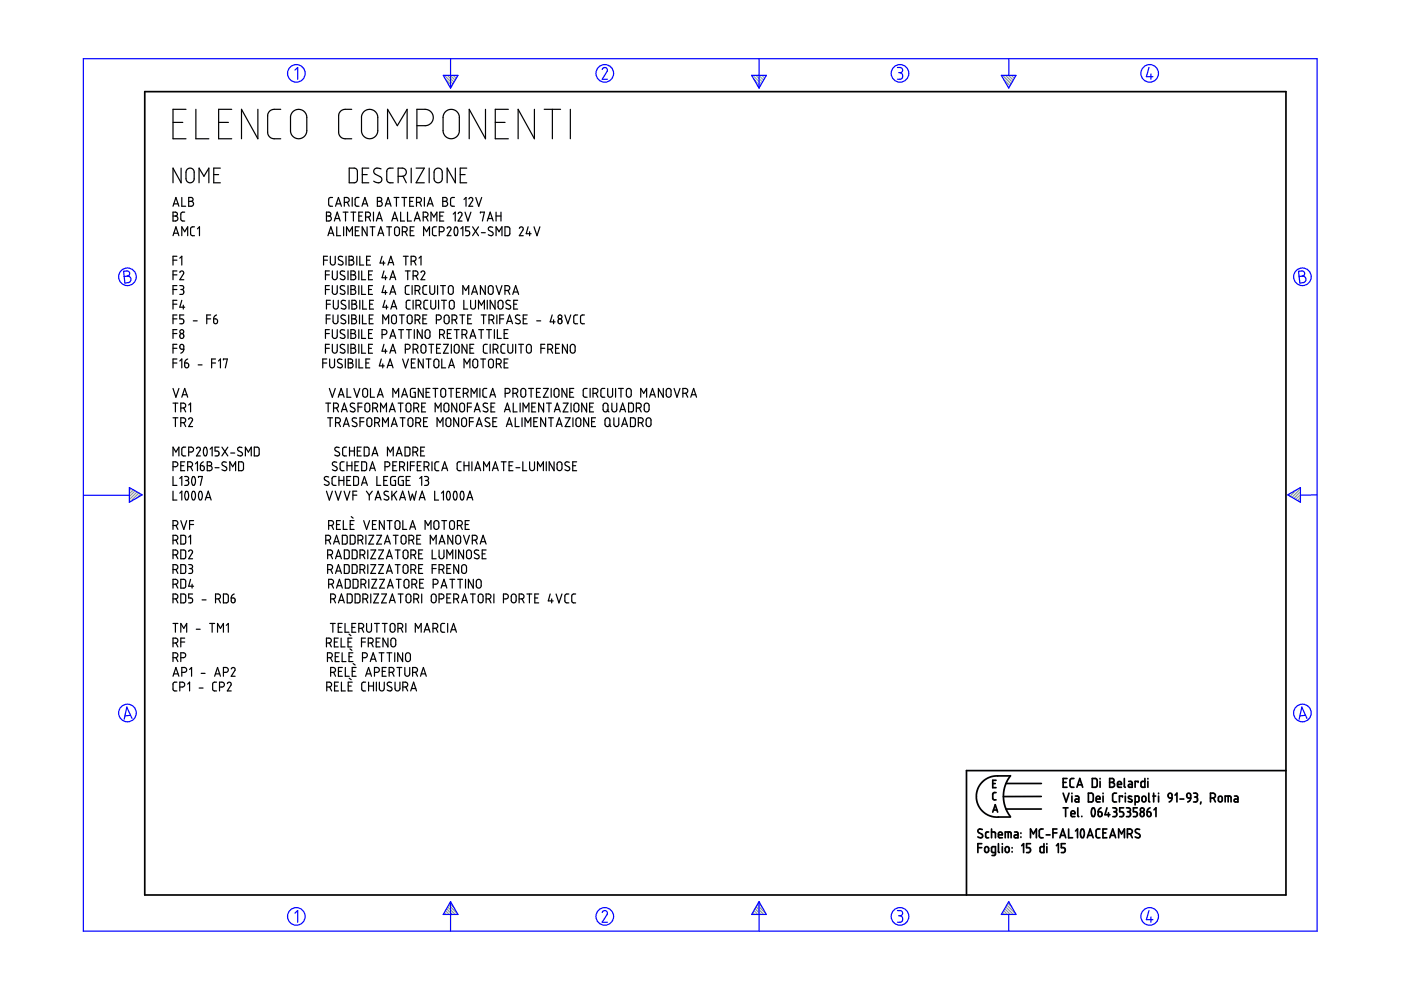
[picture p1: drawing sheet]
<svg xmlns="http://www.w3.org/2000/svg" width="297mm" height="210mm" viewBox="0 0 297 210" stroke-linecap="round" stroke-linejoin="round" font-family="sans-serif">
<g fill="none" stroke="#6c9" stroke-width=".25">
<path d="M94.2 16l1.8 1.8M94.5 16.8l1.3 1.4M94.8 16l1.5 1.4M95.3 18.3l.3 .3M95.5 16l1 1M96.1 16l.6 .6M96.7 16l.3 .2M159.6 16l1.8 1.8M159.9 16.8l1.3 1.4M160.3 16l1.4 1.4M160.7 18.3l.3 .3M160.9 16l1 1"/>
<path d="M161.5 16l.6 .6M162.1 16l.2 .2M212.6 16l1.8 1.8M212.8 16.8l1.3 1.4M213.2 16l1.4 1.4M213.7 18.3l.2 .3M213.8 16l1 1M214.4 16l.7 .6M215.1 16l.2 .2M27.5 103.4h-.1M27.9 103.6l-.5 .4M28.3 103.8l-.9 .9"/>
<path d="M28.7 104.1l-1.3 1.2M29 104.3l-1.6 1.6M29.4 104.5l-1.8 1.9M29.8 104.8l-.8 .8M273.4 104.7l-.3 .3M274.9 103.9l-1.4 1.3M275.7 103.6l-1.8 1.9M275.7 106.1l-.2 .3M275.7 105.5l-.6 .6M275.7 104.9l-1 1M275.7 104.2l-1.4 1.5M94 193.8v.1"/>
<path d="M94.2 193.5l.4 .4M94.4 193.1l.9 .8M94.7 192.7l1.2 1.2M94.9 192.3l1.6 1.6M95.1 191.9l1.9 1.9M95.4 191.5l.8 .8M159.4 193.8v.1M159.6 193.5l.4 .4M159.9 193.1l.8 .8M160.1 192.7l1.2 1.2M160.3 192.3l1.6 1.6M160.5 191.9l1.9 1.9"/>
<path d="M160.8 191.5l.8 .8M212.3 193.8v.1M212.6 193.5l.4 .4M212.8 193.1l.8 .8M213 192.7l1.2 1.2M213.2 192.3l1.6 1.6M213.5 191.9l1.8 1.9M213.7 191.5l.8 .8"/>
</g>
<g fill="none" stroke="#00f" stroke-width=".25">
<path d="M17.7 12.4h261.6v185h-261.6zM62.5 14.9l.6-.6v2.5M94 16h3.1l-1.6 2.7zM95.5 12.4v6.3M127.7 14.7l.5-.4 .5 .3v.5l-1 1.7h1.1M159.4 16h3.1l-1.6 2.7zM160.9 12.4v6.3M190.3 14.3h.7l.3 .3v.6l-.5 .2M190.5 15.4h.3M190.8 15.4l.5 .3v.7l-.3 .4h-.7M212.3 16h3.1l-1.5 2.7zM213.9 12.5v3.5"/>
<path d="M243.6 14.3l-.5 2h1.4M244 15.7v1.1M26.2 57.5l.9-.1 .3 .3 .1 .5-.5 .3 .5 .2 .3 .4-.1 .3-.3 .5-.9 .1zM27 58.5l-.7 .1M275.3 57.5l.9-.1 .3 .3 .1 .5-.5 .3 .5 .2 .3 .4-.1 .4-.2 .3-1 .2zM276.1 58.5l-.7 .1M17.8 105h9.6M27.4 103.4l2.7 1.5-2.7 1.6zM273 104.9l2.7-1.5v3.1zM279.3 104.9l-3.6 .1M27.7 151.7l-1.2 .1M28 152.3l-1.1-2.4-.6 2.6"/>
<path d="M276.8 151.7l-1.2 .1M277.1 152.3l-1.1-2.4-.6 2.6M62.5 193.6l.6-.5v2.4M95.5 191.2v6.2M95.5 191.2l1.6 2.7h-3.1zM127.7 193.5l.1-.3 .5-.1 .5 .4-.1 .4-1 1.6h1.1M160.9 191.2v6.2M160.9 191.2l1.6 2.7h-3.1zM190.3 193.1h.6l.4 .2v.5l-.5 .4M190.5 194.2h.3M190.8 194.2l.5 .3v.7l-.4 .3h-.6M213.9 191.2l1.5 2.7h-3.1z"/>
<path d="M213.9 193.9v3.5M243.6 193.1l-.5 1.9h1.4M244 194.4v1.1"/>
<circle cx="62.8" cy="15.6" r="1.87"/>
<circle cx="128.2" cy="15.6" r="1.87"/>
<circle cx="190.8" cy="15.6" r="1.87"/>
<circle cx="243.8" cy="15.6" r="1.87"/>
<circle cx="27" cy="58.7" r="1.87"/>
<circle cx="276.1" cy="58.7" r="1.87"/>
<circle cx="27" cy="151.2" r="1.87"/>
<circle cx="276.1" cy="151.2" r="1.87"/>
<circle cx="62.8" cy="194.3" r="1.87"/>
<circle cx="128.2" cy="194.3" r="1.87"/>
<circle cx="190.8" cy="194.3" r="1.87"/>
<circle cx="243.8" cy="194.3" r="1.87"/>
</g>
<g fill="none" stroke="#000" stroke-width=".36">
<path d="M30.7 19.4h241.9v170.4h-241.9zM207.3 179.7h.9M208.2 178.9h-.9v1.9M208.3 175.9l-.7-.1-.3 .5 1 .7v.4l-.2 .2-.8-.2M208.9 179.6l.4-.1 .3 .3v.7l-.3 .2h-.3l-.2-.2zM209.6 176.4h-.4l-.2 .3v.8l.2 .1h.4M210.2 176.4l.8 .1 .1 1.1M210.2 175.8v1.8M210.5 166.1h.5M210.5 172.2l.5-1.6 .5 1.6M210.6 171.7h.8M211.2 168h-.4l-.3 .3v1.1l.7 .2"/>
<path d="M211.2 165.4h-.7v1.6h.7M211.7 177h.8l-.1-.5-.4-.1-.2 .2-.1 .8 .2 .2h.6M211.7 178.9v1.7l.2 .2M212.5 178.9v.1M212.5 179.5v1.3M213.1 177.6v-1.2h1.1l.2 .2v1M213.3 179.6l.4-.1 .3 .3v.7l-.3 .2h-.3l-.3-.2zM213.3 166.1h7.5M213.3 171.5h7.5M213.8 176.4v1.2M214.2 164.5h-3.5l-.9 .3-.9 .5-.7 .6-.7 .9-.4 1-.1 1.1 .1 1.1 .4 .9 .7 1 .8 .6 .8 .5 .9 .2h3.5M214.2 164.5l-1 1.7-.5 2.2 .1 1.3 .3 1.3 1.1 2.1"/>
<path d="M214.6 179.7v.1M215.1 176.4h.5l.2 .3v.9h-.5a.31 .31 0 0 1-.3-.3 .31 .31 0 0 1 .3-.3h.5M216.5 176.6v.1M216.5 177.4v.1M216.6 179.3l.4-.4v1.9M218.5 178.9h-.8v.8h.5l.3 .4-.2 .6-.6 .1M218.5 177.6v-1.8l.6 1 .6-1v1.8M220.8 168.9h-8.1M221.2 175.8h-.6l-.3 .3 .1 1.3 .2 .2h.6M221.3 178.9v1.9l-.6-.1-.2-.2v-.8l.2-.2h.6M221.8 177h.8M222 178.9v.1"/>
<path d="M222 179.5v1.3M223.2 176.6h.9M224 179.3l.4-.4v1.9M224.1 175.8h-.9v1.8M224.7 177.6l.6-1.8 .7 1.8M224.9 177.1h.9M225.4 165.9h.6M225.4 168.2l.6 1.8 .7-1.8M225.4 171.3h1M225.8 178.9h-.8v.8h.6l.2 .3-.1 .7-.7 .1M225.9 171.3v1.8M226.2 165.1h-.8v1.8h.8"/>
<path d="M226.6 175.8v1.8h.8M227.1 172.5h.8l-.1-.5-.4-.1-.3 .2v.8l.2 .2h.6M227.3 168.2v.1M227.3 168.8v1.2M227.7 165.1h-.6l-.2 .3v1.4l.3 .1h.5M228 168.8h.5l.2 .2v1h-.5a.31 .31 0 0 1-.3-.3 .31 .31 0 0 1 .3-.3h.5M228 176.2l.5-.4v1.8M228.3 166.9l.6-1.8 .7 1.8M228.5 166.4h.9M228.5 171.3v1.7l.2 .1M229.3 175.8a.63 .63 0 0 1 .6 .9l-.1 .6a.34 .34 0 0 1-.4 .3 .34 .34 0 0 1-.3-.5v-.7zM229.4 173.1h.1"/>
<path d="M230.5 177.6l.6-1.8 .7 1.8M230.7 177.1h.9M230.8 168.2h.7l.3 .3v1.2l-.3 .3h-.7zM231.6 165.1h.7l.3 .2v1.3l-.2 .3h-.8zM231.6 171.4a.53 .53 0 0 1 .5 .2 .53 .53 0 0 1 .1 .5l-.1 .7a.34 .34 0 0 1-.4 .3 .34 .34 0 0 1-.3-.4v-.6zM232.4 169.4h.8v-.3l-.2-.3-.5 .1-.1 .9 .2 .2h.6M232.8 172.1h.6l.2 .2 .1 .5-.2 .3h-.3l-.3-.1zM233.2 175.8h-.5l-.3 .3v1.3l.2 .2h.6M233.2 165.1v.1M233.2 165.7v1.2M233.4 171.3l-.4 .3-.2 .5M233.8 176.6h.7"/>
<path d="M233.9 168.2v.1M233.9 168.8v1.2M234.7 175.8h-.9v1.8h.9M234.7 171.3l-.4 1.4h1M235 172.3v.8M235.3 165.1h.6l.3 .3-.1 .4-.3 .1 .4 .1 .1 .3-.1 .4-.3 .2h-.6zM235.3 165.9h.5M235.3 177.6l.6-1.8 .6 1.8M235.5 177.1h.9M235.9 171.3h.7l.1 .2 .1 .3-.4 .3M236.2 172.1h.2M236.4 172.1l.3 .2 .1 .5-.3 .3h-.6"/>
<path d="M236.7 168.2h-.5l-.3 .3v1.3l.3 .2h.5M236.9 166.3h.9l-.2-.5-.3-.1-.3 .1-.1 .9 .2 .2h.7M237.2 177.6v-1.8l.6 1 .6-1v1.8M238 169v-.2h-.7v1.2M238.2 171.3h-.8v.8h.6l.2 .4-.1 .6h-.7M238.4 165.1v1.7l.2 .1M238.6 168.2v.1M238.6 168.8v1.2M238.8 171.3h.5l.3 .2v.4l-.3 .2M239 176.8l.9-.1 .2-.4-.2-.4-.9-.1v1.8M239.1 172.1h.2M239.3 172.1l.4 .3-.1 .5-.2 .2h-.6"/>
<path d="M239.3 165.7h.5l.3 .2v1h-.6a.31 .31 0 0 1-.3-.3 .31 .31 0 0 1 .3-.3h.6M239.6 176.8l.5 .8M239.9 168.9l-.2-.1a.29 .29 0 0 0-.4 .1 .29 .29 0 0 0 .1 .4l.5 .2a.33 .33 0 0 1 0 .5 .33 .33 0 0 1-.5 0l-.2-.1M240.7 170l.7-.1 .1-.9-.2-.2h-.6v1.9M241.1 171.3h-.8v.8h.6l.2 .3-.1 .7h-.7M241.3 165.9v-.2h-.6v1.2M241.6 175.9l-.6-.1-.3 .4 .1 .3 .8 .4 .1 .5-.3 .2-.7-.2M241.9 172.3l.2-.2 .4 .2 .1 .5-.1 .2-.4 .1-.2-.1zM242.2 169l.2-.2 .4 .1 .2 .8-.2 .2-.4 .1-.3-.2zM242.7 165.1v1.8h-.6l-.2-.2 .1-.9 .2-.1h.5M243.2 172.1l.7 .2v.7l-.4 .1-.2-.1zM243.4 165.1v.1"/>
<path d="M243.4 165.7v1.2M243.6 168.2v1.6l.2 .2M243.8 171.3l-.4 .3-.2 .5M244.4 168.8h.6M244.6 168.2v1.8M244.7 171.7l.4-.4v1.8M245.6 168.2v.1M245.6 168.8v1.2M247.7 168.4l.3-.2 .4 .1 .1 .9-.7-.1zM248.5 169.2l-.2 .5-.4 .3M249.1 168.6l.4-.4v1.8M250.2 169.4h.8"/>
<path d="M251.7 168.3l.3-.1 .3 .1 .2 .9h-.6l-.2-.2zM252.5 169.2l-.2 .5-.5 .3M253.1 168.2l.7 .1 .1 .4-.4 .3M253.3 169h.2M253.5 169l.4 .2v.5l-.2 .3h-.6M254.6 170l-.1 .5M256.6 169.2l.9-.1 .2-.3-.1-.4-.4-.2h-.6v1.8M257.3 169.2l.4 .8M258.4 169l.2-.2 .4 .1 .1 .8-.1 .2-.4 .1-.3-.2zM259.8 170v-1.2l1.1 .1 .1 1.1M260.4 168.8v1.2M261.7 168.8h.6l.2 .3v.9h-.6a.31 .31 0 0 1-.3-.3 .31 .31 0 0 1 .3-.3h.6"/>
<path d="M272.6 163.4h-67.7v26.4M211.1 180.8h-.6l-.3-.2 .1-1 .8-.1-.1 1.7-.2 .2h-.5M214.6 180.6v.1"/>
<circle cx="242.2" cy="171.7" r=".42"/>
</g>
<g fill="none" stroke="#000" stroke-width=".25">
<path d="M36.7 26h2.1M38.4 35.6v3.2l-1.7-3.2v3.2M39.4 23.2h-2.7v6.2h2.7M39.7 35.9l.7-.3 .6 .3 .1 .3 .1 1.8-.3 .5-.3 .2h-.6l-.5-.4-.1-1.8zM41.5 23.2v6.2h2.8M42.2 38.8v-3.2l1 1.8 1.1-1.8v3.2M45.3 37h1.1M46.4 26h2M46.7 35.6h-1.4v3.2h1.4M49.1 23.2h-2.7v6.2h2.7M54.7 23.2v6.2l-3.5-6.2v6.2M59.5 23.2l-1.9 .1-.6 .4-.3 .7v3.8l.2 .6 .9 .6h1.7"/>
<path d="M62 23.8l.8-.5 1-.1 .9 .6 .3 .7v3.5l-.4 .8-.7 .5-.7 .1-.7-.2-.4-.3-.4-.7-.1-3.5zM74 35.6l1.3 .1 .4 .4 .1 2.2-.5 .4-1.3 .1zM74.6 23.2l-2 .1-.5 .4-.3 .7v3.8l.2 .5 .3 .4 .5 .3h1.8M76.8 37h1.1M77 23.8l.8-.5 .8-.1 .8 .3 .6 .8 .1 3.8-.4 .7-.8 .5-.6 .1-.6-.1-.7-.5-.3-.5-.1-3.6zM78.2 35.6h-1.4v3.2h1.4M80.8 35.8l-1.1-.1-.3 .2-.2 .5 .3 .5 1.3 .8 .2 .3-.1 .4-.6 .4-1.1-.4M82.2 29.4v-6.2l2 3.4 2.1-3.4v6.2M83.4 35.6l-.9 .1-.3 .2-.2 .4 .1 2.1 .5 .4h.8M84.4 37.4h1l.6-.3 .1-.7-.2-.6-.5-.2h-1v3.2M85.4 37.4l.7 1.4M87.2 35.6v3.2"/>
<path d="M88.2 35.6h1.8l-1.8 3.2h1.8M88.4 26.6h2l1.1-.6 .3-.5 .1-.7-.2-.7-.5-.5-.8-.4h-2v6.2M91 35.6v3.2M92.2 36l.4-.3 .4-.1 .5 .2 .2 .4v1.9l-.5 .6h-.6l-.5-.5-.1-1.8zM94.4 23.8l.8-.6h.9l.8 .5 .4 .7 .1 3.6-.4 .8-.7 .5-.7 .1-.6-.1-.7-.5-.3-.5-.1-3.6zM96.5 35.6v3.2l-1.7-3.2v3.2M97.6 37h1M99 35.6h-1.4v3.2h1.4M102.9 23.2v6.2l-3.4-6.2v6.2M105 26h2.1M107.8 23.2h-2.8v6.2h2.8M113.3 23.2v6.2l-3.4-6.2v6.2"/>
<path d="M115.4 23.2h3.5M117.1 23.2v6.2M120.9 23.2v6.2M36.7 45h.6l.3 .3-.1 .4-.3 .1 .5 .4v.3l-.3 .3-.7 .1zM36.7 43.7l.6-1.8 .6 1.8M36.7 45.8h.5M36.7 50l.6-1.9 .6 1.9M36.7 55.2h.8M36.7 58.3h.8M36.9 43.2h.8M36.9 49.4h.8M37.5 54.3h-.8v1.9"/>
<path d="M37.5 57.4h-.8v1.9M38.1 57.7l.3-.2 .3-.1 .3 .4-.9 1.5h.9M38.1 54.7l.4-.4v1.9M38.5 41.9v1.8h.9M38.5 50v-1.9l.7 1 .6-1v1.9M39.2 45h-.6l-.3 .3 .1 1.3 .2 .2 .6 .1M40 41.9h.6l.3 .2v.4l-.4 .2 .5 .4v.4l-.2 .2h-.8zM40 42.7h.5M41.2 48.1h-.5l-.3 .4 .1 1.3 .1 .1 .6 .1M41.9 48.5l.4-.4v1.9M68.6 55.2h.8M69 58.3h.8"/>
<path d="M69.2 45h.6l.3 .3v.4l-.4 .1 .3 .1 .3 .3-.1 .4-.3 .2-.7 .1zM69.2 45.8h.5M69.4 54.3h-.8v1.9M69.5 50l.6-1.9 .7 1.9M69.7 49.4h.9M69.8 57.4h-.8v1.9M70 54.3l.1 1.5 .4 .4 .6-.3v-1.6M70.5 57.4v1.5l.4 .4 .6-.3v-1.6M70.5 41.9h-.5l-.3 .3v1.3l.3 .2h.5M70.9 46.9l.6-1.9 .6 1.9M71.1 46.3h.8M71.1 43.7l.7-1.8 .6 1.8"/>
<path d="M71.3 43.2h.9M71.4 48.1v1.9h.8M72.6 54.4h-.6l-.3 .4 .2 .3 .8 .4v.5l-.5 .2-.5-.2M72.7 45h1.1M72.9 48.1v1.9M73 42.9h.6l.3-.2 .1-.4-.1-.3-.9-.1v1.8M73.1 57.6l-.7-.1-.3 .4 .2 .3 .8 .4v.5l-.5 .2-.5-.2M73.3 45v1.9M73.4 54.3v1.9M73.5 50v-1.9l.6 1 .6-1v1.9M73.6 42.9l.4 .8M73.8 57.4v1.9"/>
<path d="M74 54.3h.6l.3 .2v.5l-.4 .2 .4 .1 .1 .4-.3 .5h-.7zM74 55.2h.5M74.4 57.4l.7 .1 .2 .2-.1 .4-.3 .2 .3 .1 .2 .3v.3l-.3 .3h-.7zM74.4 45h1M74.4 58.3h.5M74.7 41.9v1.8M74.9 45v1.9M75.3 48.9h.7M75.6 54.3v1.9M76.1 45.8h.6M76.1 57.4v1.9M76.1 41.9h-.5l-.3 .3v1.3l.3 .2h.5"/>
<path d="M76.2 48.1h-.9v1.9h.9M76.3 54.3v1.9h.8M76.7 57.4v1.9h.8M76.8 43.7l.6-1.8 .6 1.8M76.9 45h-.8v1.9h.8M76.9 43.2h.9M77.5 46l.9-.1 .1-.3v-.4l-.4-.2h-.6v1.9M77.7 55.2h.7M77.8 48.1v1.9l-1-1.9v1.9M78.1 46l.4 .9M78.1 58.3h.7M78.5 48.1h1"/>
<path d="M78.5 54.3h-.8v1.9h.8M79 48.1v1.9M79 57.4h-.9v1.9h.9M79.2 45v1.9M79.8 46.9l.6-1.9 .6 1.9M80 46.3h.9M80 41.9h.7l.2 .3v.3l-.4 .2 .4 .1 .1 .3v.4l-.3 .2h-.7zM80 42.7h.5M80.1 50l.6-1.9 .7 1.9M80.3 49.4h.9M81 54.3l-.4 1.5h1M81.3 55.4v.8"/>
<path d="M81.4 57.4l-.4 1.5h1M81.7 43.7l.6-1.8 .6 1.8M81.7 58.5v.8M81.9 43.2h.8M82 48.1h1M82.3 56.2l.6-1.9 .6 1.9M82.4 55.7h.9M82.5 48.1v1.9M82.7 59.3l.6-1.9 .6 1.9M82.8 58.8h.9M83.1 46.9l.6-1.9 .6 1.9M83.2 46.3h.9"/>
<path d="M83.5 41.9h1.1M83.8 48.3l.4-.2 .4 .3 .1 1.1-.4 .5-.4-.1-.2-.3zM84.1 41.9v1.8M84.9 45v1.9h.9M85.2 41.9h1M85.3 49.1l.9-.1 .1-.5-.1-.3-.9-.1v1.9M85.5 54.3h1.1M85.7 41.9v1.8M85.9 49.1l.4 .9M85.9 57.4h1.1M86 54.3v1.9M86.4 45v1.9h.8"/>
<path d="M86.4 57.4v1.9M86.9 42.7h.6M87 48.9h.6M87.2 55.4l.8-.1 .2-.3-.1-.5-.3-.2h-.6v1.9M87.6 58.5h.6l.3-.2 .1-.4-.2-.4-.8-.1v1.9M87.7 41.9h-.8v1.8h.8M87.8 48.1h-.8v1.9h.8M87.8 55.4l.4 .8M87.8 46.9l.7-1.9 .6 1.9M88 46.3h.9M88.2 58.5l.4 .8M88.3 42.9l.9-.1 .1-.3v-.4l-.4-.2h-.6v1.8"/>
<path d="M88.8 54.7l.5-.4v1.9M88.9 42.9l.4 .8M89.3 57.7l.2-.2 .3-.1 .3 .4-.8 1.5h.8M89.7 46l.9-.1 .2-.3-.1-.4-.4-.2h-.6v1.9M89.8 50v-1.9l.6 1 .7-1v1.9M90 41.9v1.8M90.3 46l.5 .9M90.6 43.7l.6-1.8 .6 1.8M90.8 43.2h.9M91.4 46.9v-1.9l.6 1 .6-1v1.9M92.5 48.1h-.5l-.3 .3v1.4l.2 .1 .6 .1M93.1 49.1l.9-.1 .2-.3-.1-.4-.3-.2h-.7v1.9"/>
<path d="M93.2 45.8h.7M93.9 41.9h.6l.3 .2-.1 .4-.3 .2 .3 .1 .2 .3-.3 .6h-.7zM93.9 42.7h.5M94.1 45h-.9v1.9h.9M94.8 48.4l.4-.3 .4 .2v.3l-.8 1.4h.8M96.1 45.4l.4-.4v1.9M96.4 41.9h-.6l-.3 .3 .1 1.3 .2 .2h.6M96.5 48.2a.56 .56 0 0 1 .6 .8l-.1 .6a.36 .36 0 0 1-.4 .3 .36 .36 0 0 1-.3-.5v-.6zM97.1 45.3l.4-.3 .4 .2v.4l-.8 1.3h.9M97.7 48.5l.4-.4v1.9M98.4 42.3l.4-.4v1.8M98.6 45l.6 1.9 .6-1.9"/>
<path d="M99.4 42.2l.4-.3 .4 .2v.4l-.8 1.2h.8M99.6 48.1h-.9v.8h.6l.3 .3-.2 .7-.7 .1M100.2 48.1l1.3 1.9M100.9 41.9l.6 1.8 .6-1.8M101.5 48.1l-1.3 1.9M101.9 45.2v-.2h.8l-.4 1.9M102.1 49.3h.8M103.3 46.9l.6-1.9 .7 1.9M103.5 46.3h.9M104.5 48.2l-.7-.1-.2 .2-.1 .3 1 .7v.4l-.3 .3-.7-.2M105.2 45.8h1M105.2 45v1.9"/>
<path d="M105.2 50v-1.9l.6 1 .6-1v1.9M106.2 45v1.9M107.1 48.1h.7l.3 .3v1.2l-.3 .4h-.7zM110.1 48.4l.4-.3 .4 .2v.4l-.8 1.3h.8M112 48.1l-.4 1.5h1M112.3 49.1v.9M113.2 48.1l.7 1.9 .6-1.9M36.7 61.4h.8M36.7 64.5h.8M36.7 67.6h.8M36.7 70.7h.8M36.7 73.9h.8"/>
<path d="M36.7 77h.8M37.5 60.6h-.8v1.8M37.5 63.7h-.8v1.8M37.5 66.8h-.8v1.8M37.5 69.9h-.8v1.9M37.5 73h-.8v1.9M37.5 76.1h-.8v1.9M38.1 60.6h.5l.3 .2v.4l-.4 .2M38.1 76.5l.4-.4v1.9M38.2 73.2l.3-.2 .4 .2 .1 .8-.8-.1zM38.3 61.4h.2M38.5 61.4l.4 .3v.5l-.2 .2h-.6"/>
<path d="M38.5 63.7l-.4 1.4h1.1M38.9 64.7v.8M39 66.8h-.9v.8h.6l.3 .4-.2 .6h-.7M39 74l-.2 .6-.5 .3M39.2 77l.7 .1 .1 .5-.2 .3-.3 .1-.2-.1zM39.8 76.1l-.5 .4-.1 .5M41 68h.8M42 77.4h.8M43.8 67.6h.9M44.7 66.8h-.9v1.8M44.9 77h.8M45.3 67.6l.7 .2 .1 .5-.1 .3h-.4l-.2-.1z"/>
<path d="M45.7 76.1h-.8v1.9M45.9 66.8l-.4 .3-.2 .5M46.3 76.5l.4-.4v1.9M47.4 76.3v-.2h.8l-.4 1.9M68.4 77h.9M69 61.4h.8M69 70.7h.8M69 73.9h.8M69.2 67.6h.8M69.2 64.5h.8M69.3 76.1h-.9v1.9M69.8 60.6h-.8v1.8"/>
<path d="M69.8 69.9h-.8v1.9M69.8 73h-.8v1.9M69.9 76.1v1.5l.1 .2 .4 .2 .5-.3v-1.6M70 66.8h-.8v1.8M70 63.7h-.8v1.8M70.5 60.6v1.4l.4 .4h.3l.3-.3v-1.5M70.5 69.9v1.4l.3 .5 .4-.1 .3-.2v-1.6M70.5 73v1.5l.5 .4 .5-.3v-1.6M70.6 66.8v1.4l.1 .3 .3 .1h.4l.2-.3v-1.5M70.7 63.7v1.5l.4 .3 .4-.1 .2-.2v-1.5M72.5 76.2l-.7-.1-.3 .5 .2 .3 .8 .4 .1 .5-.4 .2-.7-.2M73.1 60.7l-.7-.1-.3 .4 .2 .3 .8 .4v.5l-.5 .2-.5-.2"/>
<path d="M73.1 70l-.7-.1-.3 .4 .2 .3 .7 .5 .1 .5-.2 .2-.8-.2M73.1 73.1l-.7-.1-.3 .4 .2 .3 .7 .5 .1 .5-.4 .2-.6-.2M73.2 66.9l-.6-.1-.3 .2v.3l1 .7-.1 .5-.5 .1-.4-.1M73.2 76.1v1.9M73.3 63.8l-.8-.1-.2 .5 .2 .2 .8 .5v.5l-.5 .1-.5-.2M73.8 60.6v1.8M73.8 69.9v1.9M73.8 73v1.9M73.8 76.1h.7l.3 .3-.1 .4-.3 .2 .3 .1 .2 .3-.1 .3-.2 .3h-.8zM73.8 77h.6M73.9 66.8v1.8M74 63.7v1.8"/>
<path d="M74.4 60.6h.7l.2 .3-.1 .4-.3 .1h.3l.2 .4v.4l-.3 .2h-.7zM74.4 69.9h.6l.3 .3-.1 .4-.3 .1 .4 .2 .1 .2v.4l-.3 .3h-.7zM74.4 73h.6l.3 .3-.1 .4-.3 .2h.3l.2 .4-.3 .5-.7 .1zM74.4 61.4h.5M74.4 70.7h.5M74.4 73.9h.5M74.6 66.8h.6l.3 .2-.1 .5-.3 .1 .4 .2 .1 .4-.4 .4h-.6zM74.6 67.6h.5M74.6 63.7h.7l.2 .3v.3l-.4 .2 .4 .1 .1 .3v.4l-.3 .2h-.7zM74.6 64.5h.5M75.5 76.1v1.9M76.1 60.6v1.8"/>
<path d="M76.1 69.9v1.9M76.1 73v1.9M76.1 76.1v1.9h.8M76.2 66.8v1.8M76.3 63.7v1.8M76.7 60.6v1.8h.8M76.7 69.9v1.9h.8M76.7 73v1.9h.8M76.9 66.8v1.8h.8M76.9 63.7v1.8h.8M77.6 77h.6M78.1 61.4h.7"/>
<path d="M78.1 70.7h.7M78.1 73.9h.7M78.3 67.6h.6M78.4 64.5h.6M78.4 76.1h-.8v1.9h.8M79 60.6h-.9v1.8h.9M79 69.9h-.9v1.9h.9M79 73h-.9v1.9h.9M79.1 66.8h-.8v1.8h.8M79.2 63.7h-.8v1.8h.8M80.8 76.1l-.4 1.5h1.1M81 70.9l.9-.1 .1-.3-.1-.4-.3-.2h-.6v1.9"/>
<path d="M81.2 68.6v-1.8l.6 1 .6-1v1.8M81.2 77.2v.8M81.4 60.6l-.4 1.4h1M81.4 73l-.4 1.5h1M81.6 63.7l-.4 1.4h1.1M81.7 61.6v.8M81.7 74v.9M81.9 64.7v.8M82.1 78l.6-1.9 .6 1.9M82.3 77.5h.9M82.7 62.4l.6-1.8 .6 1.8M82.7 71.8l.6-1.9 .6 1.9"/>
<path d="M82.7 74.9l.6-1.9 .6 1.9M82.8 61.9h.9M82.8 71.2h.9M82.8 74.4h.9M82.9 65.5l.6-1.8 .6 1.8M83 65h.9M83.2 66.9l.6-.1 .3 .4v1l-.4 .4h-.3l-.3-.3-.1-1.1zM84.5 69.9h1.1M84.7 66.8h1M85 69.9v1.9M85.2 66.8v1.8M85.4 76.1l.6 1.9 .6-1.9"/>
<path d="M85.9 74l.9-.1 .2-.3-.1-.4-.3-.2h-.7v1.9M86.2 69.9h1M86.5 66.9l.6-.1 .3 .4v1l-.3 .4h-.4l-.3-.3-.1-1.1zM86.7 69.9v1.9M86.8 60.6h-.6l-.3 .3 .1 1.4 .2 .1h.6M87 63.7h-.7l-.2 .4v1.2l.3 .2h.6M87.2 77h.6M87.4 60.6v1.8M87.6 74h.6l.3-.2 .1-.4-.1-.2-.9-.2v1.9M87.6 63.7v1.8M87.8 69.9v1.9M88 61.6l.9-.1 .1-.4-.1-.4-.3-.1h-.6v1.8"/>
<path d="M88 67.8h.7l.3-.2v-.5l-.2-.3h-.8v1.8M88.1 76.1h-.9v1.9h.9M88.2 64.7l.8-.1 .3-.4-.2-.4-.3-.1h-.6v1.8M88.2 74l.4 .9M88.6 61.6l.4 .8M88.6 67.8l.4 .8M88.8 64.7l.5 .8M89.4 73.2l.4-.2 .5 .3v1.2l-.3 .3-.4 .1-.3-.3zM89.5 69.9v1.9l-1-1.9v1.9M89.7 67.6h.6M89.7 76.1v1.9l-1-1.9v1.9M90.3 70.1l.4-.2 .5 .4v1.1l-.4 .3-.3 .1-.3-.3-.1-1.1z"/>
<path d="M90.3 76.1h1.1M90.5 60.6h-.6l-.2 .3v1.4l.3 .1h.5M90.5 66.8h-.8v1.8h.8M90.7 63.7h-.6l-.2 .3v1.3l.3 .2h.5M90.9 76.1v1.9M90.9 73h1M91.1 60.6v1.4l.4 .4h.4l.2-.3 .1-1.5M91.3 63.7v1.5l.5 .3 .4-.1 .2-.2v-1.5M91.4 73v1.9M92.1 76.3l.4-.2 .5 .3v1.2l-.3 .4-.4-.1-.3-.2zM92.5 67.8l.9-.1 .2-.3-.2-.5-.9-.1v1.8M92.6 73.9h.6"/>
<path d="M92.8 60.6v1.8M93 63.7v1.8M93.2 70.9l.9-.1 .1-.3-.1-.5-.9-.1v1.9M93.4 60.6h1M93.4 73h-.8v1.9h.8M93.6 63.7h1.1M93.7 76.1v1.9h.8M93.8 70.9l.4 .9M93.9 60.6v1.8M94 73h1.1l-1.1 1.9h1.1M94.1 63.7v1.8M94.3 66.9l.4-.1 .5 .3v1.2l-.3 .3h-.4l-.3-.3v-1z"/>
<path d="M94.8 70.7h.7M95.1 78l.6-1.9 .7 1.9M95.2 60.7l.6-.1 .3 .4v1l-.4 .4-.5-.1-.1-.3v-1zM95.3 77.5h.9M95.4 63.9l.5-.2 .4 .3v1.1l-.3 .4h-.4l-.3-.3zM95.7 69.9h-.9v1.9h.9M95.7 73v1.9M95.8 67.8l.9-.1 .2-.3-.2-.5-.9-.1v1.8M96.3 69.9h1M96.5 67.8l.4 .8M96.5 73.1l.5-.1 .3 .4v1.1l-.3 .3-.3 .1-.4-.4v-1zM96.8 69.9v1.9"/>
<path d="M97.5 66.8h1M98 70.9l.9-.1 .1-.3-.1-.4-.3-.2h-.6v1.9M98 66.8v1.8M98.1 62.4v-1.8l.6 1 .7-1v1.8M98.3 63.7v1.8h.9M98.4 78v-1.9l.6 1.1 .6-1.1v1.9M98.6 70.9l.4 .9M99 73v1.9l-1-1.9v1.9M99.2 67.6h.6M99.6 71.8l.6-1.9 .7 1.9M99.6 73.9h.6M99.8 63.7v1.4l.1 .2 .3 .2h.4l.2-.3v-1.5"/>
<path d="M99.8 71.2h.9M100 62.4l.6-1.8 .6 1.8M100 66.8h-.8v1.8h.8M100.2 61.9h.9M100.4 76.3l.5-.2 .4 .4v1.1l-.4 .4-.4-.1-.2-.2-.1-1.1zM100.5 73h-.9v1.9h.9M101.5 65.5v-1.8l.6 1 .6-1v1.8M101.5 69.9h1M101.9 76.1h1.1M102 66.8h1.1M102 69.9v1.9M102.4 76.1v1.9"/>
<path d="M102.5 66.8v1.8M102.9 60.6v1.8l-1-1.8v1.8M103.2 69.9h1M103.3 73h-.5l-.3 .3v1.4l.2 .1 .6 .1M103.3 63.7v1.8M103.6 60.8l.5-.2 .4 .3v1.2l-.3 .3h-.4l-.3-.3zM103.7 67.8l.8-.1 .2-.3-.1-.5-.9-.1v1.8M103.7 69.9v1.9M103.7 76.3l.5-.2 .4 .4v1.1l-.4 .4-.4-.1-.2-.2v-1.1zM103.9 73v1.9M104.3 67.8l.4 .8M104.6 74h.6l.3-.2 .1-.4-.1-.2-.9-.2v1.9"/>
<path d="M104.8 69.9v1.9M105 63.7v1.8l-1.1-1.8v1.8M105.2 60.6l.6 1.8 .6-1.8M105.2 74l.4 .9M105.2 77.2l.9-.2 .2-.3-.1-.4-.3-.2h-.7v1.9M105.3 66.8v1.8M105.5 69.9v1.9h.8M105.7 63.9l.5-.2 .4 .3v1.2l-.4 .3h-.3l-.3-.3zM105.9 77.2l.4 .8M106 67.6h.8M106.8 66.8h-.8v1.8M106.9 70.7h.6"/>
<path d="M106.9 77h.6M107.1 61.6l.8-.1 .2-.4-.1-.4-.3-.1h-.6v1.8M107.1 73h-.6l-.3 .4 .1 1.3 .1 .1 .7 .1M107.4 68.6l.6-1.8 .7 1.8M107.6 68.1h.9M107.7 73v1.5l.5 .4 .5-.3v-1.6M107.7 61.6l.4 .8M107.7 69.9h-.8v1.9h.8M107.7 76.1h-.8v1.9h.8M108.2 63.8l-.7-.1-.2 .4 .1 .3 .8 .5v.5l-.5 .1-.4-.2M108.7 62.4l.6-1.8 .7 1.8M108.9 61.9h.9"/>
<path d="M108.9 64.5h.6M109.3 73v1.9M109.7 63.7h-.8v1.8h.8M110 73h1M110.2 66.9l-.6-.1-.2 .1-.1 .4 .1 .2 .9 .5-.1 .5-.5 .1-.4-.1M110.5 73v1.9M110.9 67.6h.7M111.7 73.2l.5-.2 .4 .4v1.1l-.3 .3-.3 .1-.3-.3-.1-1.1zM111.8 66.8h-.9v1.8h.9M113.8 68h.8M114.7 73.9h.8M115.5 73h-.8v1.9"/>
<path d="M116.1 74l.9-.1 .2-.3-.1-.4-.3-.2h-.7v1.9M116.8 74l.4 .9M117.1 66.8l-.5 1.4h1.1M117.4 67.8v.8M117.8 73.9h.6M118.4 67.8l.3-.2 .3 .2 .1 .5-.1 .2-.4 .1-.2-.1zM118.6 73h-.8v1.9h.8M119.8 66.8l.6 1.8 .6-1.8M120.3 73v1.9l-1-1.9v1.9M121 73.2l.5-.2 .4 .4v1.1l-.3 .3-.3 .1-.4-.3v-1.1zM122.5 66.8h-.5l-.4 .3 .1 1.3 .2 .2h.6M123.9 66.8h-.5l-.3 .3v1.3l.3 .2h.5"/>
<path d="M36.7 99l.8-.2 .2-.3-.1-.4-.3-.2h-.6v1.9M36.7 96.7v-1.9l.6 1 .6-1v1.9M36.7 82.4l.6 1.8 .6-1.8M36.7 85.5h1M36.7 88.6h1M37.2 85.5v1.8M37.2 88.6v1.8M38.3 86.5l.9-.1 .2-.3-.1-.4-.3-.2h-.7v1.8M38.3 89.6h.6l.4-.2 .1-.4-.2-.3-.9-.1v1.8M38.3 98.7h.7M38.5 84.2l.7-1.8 .6 1.8M38.7 83.7h.9"/>
<path d="M38.9 86.5l.5 .8M38.9 89.6l.5 .8M39.2 97.9h-.9v1.9h.9M39.4 94.8h-.6l-.3 .4 .1 1.3 .3 .2h.5M39.8 99l.9-.2 .1-.3-.1-.4-.9-.2v1.9M40 88.9a.41 .41 0 0 1 .3-.3 .41 .41 0 0 1 .4 .1l.1 .4-.8 1.3h.8M40 95.8l.9-.1 .1-.3-.1-.4-.3-.2h-.6v1.9M40 85.9l.4-.4v1.8M40.4 99l.4 .8M41.4 98.3l.5-.4v1.9M41.7 95.1l.3-.3 .4 .2 .1 .4-.8 1.3h.8M42.5 98.7l.7 .2 .1 .5-.1 .3-.3 .1-.3-.1z"/>
<path d="M43.1 97.9l-.5 .4-.1 .4M43.3 94.9a.55 .55 0 0 1 .6 .7l-.1 .8a.36 .36 0 0 1-.4 .2 .36 .36 0 0 1-.2-.5l-.1-.6zM43.9 97.9h.7l.3 .3-.1 .4-.4 .1 .4 .1 .2 .4-.1 .4-.2 .2h-.8zM43.9 98.7h.5M44.6 95.2l.4-.4v1.9M45.6 99.2h.8M46.4 94.8h-.8v.8l.6 .1 .2 .3-.1 .6-.7 .1M47.1 94.8l1.2 1.9M48 98l-.7-.1-.2 .5 .1 .3 .8 .4 .1 .4-.4 .3-.6-.2M48.3 94.8l-1.2 1.9M48.7 99.8v-1.9l.6 1.1 .7-1.1v1.9M48.9 96.1h.9"/>
<path d="M50.6 97.9h.8l.2 .3v1.2l-.3 .4h-.7zM51.3 94.9l-.6-.1-.3 .5 .1 .2 .9 .5-.1 .5-.5 .2-.4-.2M52 96.7v-1.9l.7 1 .6-1v1.9M53.9 94.8h.8l.2 .3v1.2l-.2 .3-.8 .1zM69.1 85.5h1M69.5 88.6h1M69.6 85.5v1.8M69.8 82.4l.7 1.8 .6-1.8M70 88.6v1.8M70.7 86.5l.9-.1 .2-.3-.1-.4-.3-.2h-.7v1.8M71.1 89.6l.9-.1 .2-.3-.1-.4-.3-.2h-.7v1.8M71.3 86.5l.5 .8"/>
<path d="M71.4 98l-.6-.1-.3 .5 .1 .3 .8 .4 .1 .4-.4 .3-.6-.2M71.7 84.2l.6-1.8 .7 1.8M71.8 89.6l.4 .8M71.9 83.7h.9M71.9 94.9l-.6-.1-.3 .4 .2 .4 .7 .4 .1 .5-.3 .2-.7-.2M72.4 87.3l.6-1.8 .6 1.8M72.6 86.8h.8M72.8 90.4l.6-1.8 .6 1.8M73 97.9h-.6l-.3 .4 .1 1.2 .1 .3h.7M73 89.9h.9M73.5 94.8h-.6l-.3 .3 .1 1.4 .3 .2h.5M73.6 82.4v1.8h.8"/>
<path d="M73.6 97.9v1.9M73.6 98.7h1M74.1 95.6h1M74.1 94.8v1.9M74.6 97.9v1.9M75 82.4l.6 1.8 .7-1.8M75.1 94.8v1.9M75.2 85.6l-.7-.1-.2 .5 .2 .3 .7 .4v.4l-.4 .2-.5-.2M75.2 98.7h.7M75.6 88.7l-.7-.1-.2 .5 .9 .6v.6l-.5 .1-.4-.2M75.8 95.6h.6M75.9 86.3h.9"/>
<path d="M76.1 97.9h-.9v1.9h.9M76.3 89.4h.9M76.6 94.8h-.8v1.9h.8M76.7 97.9h.7l.3 .3v1.3l-.3 .3h-.7zM76.8 85.5h-.9v1.8M77 82.5l.5-.1 .4 .3v1.1l-.3 .4h-.4l-.3-.3v-1.1zM77.2 88.6h-.9v1.8M77.2 94.8h.8l.2 .3 .1 1.2-.3 .3-.8 .1zM77.4 85.7l.6-.2 .4 .3v1.1l-.4 .4h-.3l-.3-.3zM77.9 88.8l.5-.2 .4 .4v1.1l-.4 .3h-.4l-.2-.3zM78.4 99.8l.6-1.9 .6 1.9M78.5 99.3h.9"/>
<path d="M78.5 82.4v1.8h.9M78.9 96.7l.6-1.9 .6 1.9M79 86.5l.9-.1 .2-.4-.2-.4-.2-.1h-.7v1.8M79 96.2h.9M79.4 89.6h.7l.3-.2 .1-.4-.2-.3-.9-.1v1.8M79.7 86.5l.4 .8M80 84.2l.6-1.8 .7 1.8M80.1 89.6l.4 .8M80.2 83.7h.9M80.7 87.3v-1.8l.6 1 .6-1v1.8M81.1 90.4v-1.8l.6 1 .6-1v1.8M81.6 99l.9-.2 .2-.3-.2-.4-.9-.2v1.9"/>
<path d="M82.1 96.7v-1.9l.7 1 .6-1v1.9M82.5 87.3l.7-1.8 .6 1.8M82.7 86.8h.9M83 90.4l.6-1.8 .6 1.8M83.1 89.9h1M83.3 84.2v-1.8l.6 1 .6-1v1.8M83.3 98.7h.6M84 96.7l.6-1.9 .7 1.9M84.1 97.9h-.8v1.9h.8M84.2 96.2h.9M84.4 85.5h1.1M84.7 99l.9-.2 .2-.3-.1-.4-.4-.2h-.6v1.9"/>
<path d="M84.8 88.6h1.1M84.9 85.5v1.8M85.2 84.2l.6-1.8 .6 1.8M85.3 83.7h.9M85.3 99l.5 .8M85.4 88.6v1.8M85.9 94.8h.7l.3 .3v1.3l-.2 .2-.8 .1zM86.2 85.7l.5-.2 .4 .3v1.1l-.3 .4h-.5l-.2-.3zM86.4 97.9v1.9M86.6 88.8l.5-.2 .4 .3v1.2l-.4 .3h-.4l-.2-.3zM87 98.7h.8M87.5 95.8l.9-.1 .2-.3-.1-.4-.4-.2h-.6v1.9"/>
<path d="M87.7 86.5h.6l.4-.2 .1-.4-.2-.3-.9-.1v1.8M87.8 97.9h-.8v1.9M88.1 82.4h-.8l-.3 .2v1.3l.3 .3h.8v-1h-.4M88.2 89.6h.6l.3-.2 .1-.4-.2-.3-.8-.1v1.8M88.2 95.8l.4 .9M88.4 86.5l.4 .8M88.5 98.7h.6M88.8 89.6l.4 .8M89.2 95.6h.6M89.3 97.9h-.8v1.9h.8M89.4 86.3h.6M89.7 82.4v1.8l-1-1.8v1.8"/>
<path d="M89.8 89.4h.6M89.9 99l.9-.2 .2-.2-.1-.5-.4-.2h-.6v1.9M90 94.8h-.8v1.9h.8M90.2 85.5h-.8v1.8h.8M90.3 83.2h.7M90.6 99l.4 .8M90.7 88.6h-.9v1.8h.9M91.2 82.4h-.9v1.8h.9M91.6 97.9v1.9M91.8 82.4h1M92.3 87.3v-1.8l.6 1 .6-1v1.8M92.3 82.4v1.8"/>
<path d="M92.7 90.4v-1.8l.6 1 .6-1v1.8M93 97.9h-.5l-.3 .4v1.2l.2 .3h.6M93.6 82.5l.5-.1 .4 .3v1.1l-.4 .4h-.4l-.2-.3zM93.7 99.8l.6-1.9 .6 1.9M93.8 99.3h.9M94.3 85.6l.4-.1 .4 .3 .1 1.1-.4 .4h-.4l-.3-.4v-1zM94.6 88.8l.6-.2 .4 .4v1.1l-.4 .3h-.4l-.2-.3zM95.1 82.4h1.1M95.6 82.4v1.8M96.8 83.2h.6M96.8 85.5v1.8l-1-1.8v1.8M97.2 88.6v1.8l-1-1.8v1.8"/>
<path d="M97.5 85.7l.6-.2 .4 .3v1.1l-.4 .4h-.4l-.2-.3zM97.6 82.4h-.8v1.8h.8M97.8 97.9h-.6l-.3 .4 .1 1.2 .2 .3h.6M98 88.8l.5-.2 .4 .4v1.1l-.4 .3h-.4l-.2-.3zM98.2 83.4h.6l.4-.2 .1-.4-.2-.3-.9-.1v1.8M98.4 97.9v1.9M98.4 98.7h1M98.8 83.4l.5 .8M99.1 86.3h.8M99.4 97.9v1.9M99.5 89.4h.9M99.9 84.2v-1.8l.6 1 .6-1v1.8"/>
<path d="M99.9 85.5h-.8v1.8M100.1 97.9v1.9M100.4 88.6h-.9v1.8M100.6 87.3l.6-1.8 .6 1.8M100.7 99.8l.6-1.9 .6 1.9M100.7 86.8h.9M100.8 99.3h.9M101 90.4l.6-1.8 .6 1.8M101.2 89.9h.8M101.7 82.4v1.8M102.5 99.8v-1.9l.7 1.1 .6-1.1v1.9M103.2 82.4h-.6l-.2 .3v1.4l.8 .1"/>
<path d="M103.4 85.6l-.7-.1-.3 .4 .2 .3 .8 .5v.4l-.5 .2-.5-.2M103.8 88.7l-.7-.1-.3 .5 .2 .2 .8 .5v.5l-.5 .1-.5-.2M103.8 84.2l.7-1.8 .6 1.8M104 83.7h.9M104.1 86.3h.6M104.4 99.8l.6-1.9 .6 1.9M104.5 89.4h.6M104.6 99.3h.9M104.9 85.5h-.8v1.8h.8M105.3 88.6h-.8v1.8h.8M106.3 97.9h1M106.8 97.9v1.9"/>
<path d="M107 87.3l.6-1.8 .6 1.8M107.1 83.4h.6l.4-.2v-.4l-.2-.4h-.8v1.8M107.1 86.8h.9M107.4 90.4l.6-1.8 .6 1.8M107.5 89.9h.9M107.9 98.7h.7M108.8 83.4l.8-.1 .2-.3-.1-.5-.3-.1h-.6v1.8M108.8 97.9h-.9v1.9h.9M108.8 85.5v1.8h.8M109.2 88.6v1.8h.9M109.4 83.4l.4 .8M109.4 99.2h.8"/>
<path d="M110.3 85.5v1.8M110.5 82.6l.5-.2 .4 .3 .1 1.1-.4 .4h-.4l-.3-.3zM110.7 88.6v1.8M110.8 97.9v1.9h.9M110.9 87.3v-1.8l.6 1 .6-1v1.8M111.3 90.4v-1.8l.6 1 .6-1v1.8M112.1 82.4h1M112.3 97.9v1.5l.5 .4 .5-.3v-1.6M112.6 82.4v1.8M112.8 86.3h.6M113.2 89.4h.6M113.6 85.5h-.8v1.8h.8"/>
<path d="M113.7 83.2h.7M114 99.8v-1.9l.6 1.1 .6-1.1v1.9M114 88.6h-.8v1.8h.8M114.6 82.4h-.9v1.8h.9M115.2 82.4h1l-1 1.8h1M115.3 85.5v1.8l-1.1-1.8v1.8M115.7 88.6v1.8l-1.1-1.8v1.8M115.8 97.9v1.9M115.9 85.5h1M116.3 88.6h1M116.4 85.5v1.8M116.8 88.6v1.8"/>
<path d="M116.9 82.4v1.8M117.5 97.9v1.9l-1.1-1.9v1.9M117.5 87.3l.7-1.8 .6 1.8M117.6 82.5l.5-.1 .4 .3v1.1l-.3 .4h-.4l-.3-.3v-1.1zM117.7 86.8h.9M117.9 90.4l.7-1.8 .6 1.8M118.1 89.9h.9M118.2 98.1l.5-.2 .4 .4v1l-.3 .5h-.3l-.4-.4zM119.4 85.5h1l-1 1.8h1M119.8 88.6h1.1l-1.1 1.8h1.1M120.2 82.4v1.8l-1.1-1.8v1.8M120.7 98l-.6-.1-.3 .5 .1 .3 .8 .4 .1 .4-.4 .3-.6-.2"/>
<path d="M120.8 83.2h.6M121.1 85.5v1.8M121.4 98.7h.6M121.5 88.6v1.8M121.6 82.4h-.8v1.8h.8M121.8 85.7l.5-.2 .4 .3v1.1l-.3 .4h-.4l-.3-.3zM122.2 88.8l.5-.2 .4 .3v1.2l-.4 .3h-.4l-.2-.3zM122.3 97.9h-.9v1.9h.9M124.4 85.5v1.8l-1.1-1.8v1.8M124.5 82.4h-.6l-.2 .3v1.4l.8 .1M124.8 88.6v1.8l-1-1.8v1.8M125 86.3h.6"/>
<path d="M125.1 82.4v1.8M125.4 89.4h.6M125.7 83.4l.9-.1 .2-.3-.1-.4-.3-.2h-.7v1.8M125.8 85.5h-.8v1.8h.8M126.3 88.6h-.9v1.8h.9M126.3 83.4l.5 .8M128 85.6l.5-.1 .4 .3v1.1l-.4 .4h-.4l-.2-.4v-1zM128.2 82.4h-.5l-.3 .3 .1 1.4 .7 .1M128.4 88.7l.6-.1 .3 .4v1l-.4 .4h-.4l-.2-.3v-1zM128.7 86.9l.4 .4M128.8 82.4v1.3l.5 .5 .3-.1 .3-.2v-1.5M129.1 90l.4 .4"/>
<path d="M129.7 85.5v1.4l.5 .4 .4-.1 .2-.3v-1.4M130.2 88.6v1.5l.4 .3h.3l.3-.3v-1.5M130.5 82.4v1.8M131.1 82.4h1.1M131.4 87.3l.6-1.8 .6 1.8M131.6 86.8h.9M131.7 82.4v1.8M131.8 90.4l.6-1.8 .7 1.8M132 89.9h.9M132.9 82.5l.5-.1 .4 .3v1.1l-.3 .4h-.4l-.3-.4zM133.3 85.5h.7l.3 .2v1.3l-.2 .3h-.8zM133.7 88.6h.7l.3 .3v1.2l-.2 .3h-.8z"/>
<path d="M134.9 86.5l.9-.1 .2-.3-.1-.4-.3-.2h-.7v1.8M135.3 89.6l.9-.1 .2-.3-.2-.4-.2-.2h-.7v1.8M135.5 86.5l.5 .8M135.8 84.2v-1.8l.7 1 .6-1v1.8M136 89.6l.4 .8M136.7 85.7l.5-.2 .4 .3v1.1l-.3 .4h-.5l-.2-.4zM137.1 88.7l.6-.1 .3 .4v1l-.4 .4h-.4l-.2-.3v-1zM137.7 84.2l.6-1.8 .7 1.8M137.9 83.7h.9M140.6 82.4v1.8l-1-1.8v1.8M141.4 82.5l.5-.1 .4 .3v1.1l-.4 .4h-.3l-.3-.3-.1-1.1zM142.9 82.4l.6 1.8 .7-1.8"/>
<path d="M144.8 83.4l.8-.1 .2-.3v-.4l-.4-.2h-.6v1.8M145.4 83.4l.4 .8M146.5 84.2l.6-1.8 .6 1.8M146.6 83.7h.9M36.7 111.4h.5l.4-.2 .1-.3-.2-.4-.8-.1v1.8M36.7 114.5l.8-.1 .2-.3-.1-.4-.3-.2h-.6v1.9M36.7 117.6l.8-.1 .2-.3-.1-.4-.3-.2h-.6v1.9M36.7 101v1.9h.8M36.7 104.1v1.9h.8M37.3 111.4l.4 .8M37.3 114.5l.4 .9M37.3 117.6l.4 .9"/>
<path d="M38.1 101.5l.4-.5v1.9M38.1 104.6l.4-.5v1.9M38.3 113.5h.8l.2 .2 .1 1.3-.3 .3-.8 .1zM38.3 116.6h.8l.2 .3 .1 1.3-.3 .2-.8 .1zM38.3 119.7h.8l.2 .3 .1 1.3-.3 .3h-.8zM38.3 110.4l.7 1.8 .6-1.8M39.2 101h.5l.3 .3v.3l-.4 .3M39.4 104.2a.6 .6 0 0 1 .6 .9l-.1 .6a.35 .35 0 0 1-.5 .3 .35 .35 0 0 1-.2-.5v-.7zM39.4 101.9h.2M39.6 101.9l.4 .3v.5l-.3 .2h-.5M40 116.9a.4 .4 0 0 1 .3-.3 .4 .4 0 0 1 .4 .2l.1 .4-.8 1.3h.8M40 119.7h.5l.3 .3-.1 .4-.3 .1"/>
<path d="M40 113.9l.4-.4v1.9M40.2 111.2h.8M40.8 101.1a.53 .53 0 0 1 .6 .2 .53 .53 0 0 1 0 .6v.6a.37 .37 0 0 1-.5 .4 .37 .37 0 0 1-.2-.6l-.1-.6zM40.8 104.2a.57 .57 0 0 1 .6 .9v.5a.36 .36 0 0 1-.5 .4 .36 .36 0 0 1-.2-.5l-.1-.7zM41 110.4h-.8v1.8M42.1 101.2v-.2h.8l-.4 1.9M42.3 104.2h.3l.2 .3v1.1a.36 .36 0 0 1-.4 .4 .36 .36 0 0 1-.3-.5v-.6zM43.5 106l.7-1.9 .6 1.9M43.7 105.5h.9M69.1 114.5l.8-.1 .2-.3-.1-.4-.3-.2h-.6v1.9M69.2 104.1l.6 1.9 .7-1.9M69.5 117.6l.8-.1 .2-.2-.1-.5-.3-.2h-.6v1.9"/>
<path d="M69.7 101.1l-.7-.1-.3 .5 .2 .3 .8 .5v.4l-.3 .2-.7-.2M69.7 111.4l.8-.1 .2-.3v-.4l-.4-.2h-.6v1.8M69.7 114.5l.4 .9M70.1 117.6l.4 .9M70.3 111.4l.4 .8M70.7 115.4l.7-1.9 .6 1.9M70.9 114.9h.9M71.1 104.1l.6 1.9 .6-1.9M71.1 118.5l.7-1.9 .6 1.9M71.2 101h-.5l-.3 .4 .1 1.3 .2 .2h.5M71.3 118h.9M71.4 111.2h.6"/>
<path d="M71.9 101.9h1M71.9 101v1.9M72.2 110.4h-.8v1.8h.8M72.6 113.5h.7l.3 .3v1.2l-.2 .3-.8 .1zM72.8 110.4v1.8h.8M72.9 101v1.9M73 104.1l.6 1.9 .6-1.9M73 116.6h.7l.3 .2v1.4l-.2 .2-.8 .1zM73 119.7h.7l.3 .2v1.4l-.2 .3h-.8zM73.5 101.9h.6M74.3 113.5h.7l.3 .3v1.2l-.3 .3-.7 .1zM74.3 111.2h.6"/>
<path d="M74.4 101h-.9v1.9h.9M74.5 109.5l.4 .4M74.7 116.6h.7l.3 .3v1.2l-.2 .3-.8 .1zM74.7 119.7h.7l.3 .3v1.2l-.2 .4h-.8zM74.8 105h.8M75 101h.6l.4 .3v1.3l-.3 .3h-.7zM75.1 110.4h-.8v1.8h.8M75.6 104.1h-.8v1.9M75.9 114.5l.9-.1 .1-.2v-.5l-.4-.2h-.6v1.9M76.3 117.6h.6l.4-.1 .1-.4-.2-.4-.9-.1v1.9M76.5 114.5l.4 .9M76.6 102.9l.7-1.9 .6 1.9"/>
<path d="M76.8 102.4h.9M76.9 117.6l.5 .9M77.1 110.4l.6 1.8 .7-1.8M77.6 113.5v1.9M77.7 104.1l.6 .9M78 116.6v1.9M78 119.7v1.9M78.2 113.5h1l-1 1.9h1M78.3 105v1M78.6 116.6h1.1l-1.1 1.9h1.1M78.6 119.7h1.1l-1.1 1.9h1.1M78.9 104.1l-.6 .9"/>
<path d="M79 111.2h.6M79.5 106l.7-1.9 .6 1.9M79.7 105.5h.9M79.8 110.4h-.8v1.8h.8M79.9 113.5h1l-1 1.9h1M79.9 101v1.9h.8M80.3 116.6h1l-1 1.9h1M80.3 119.7h1l-1 1.9h1M81.4 101.9h.6M81.5 110.4v1.8l-1.1-1.8v1.8M81.5 115.4l.6-1.9 .7 1.9M81.7 114.9h.9"/>
<path d="M81.9 118.5l.6-1.9 .7 1.9M82.1 110.4h1M82.1 118h.9M82.2 101h-.8v1.9h.8M82.3 104.2h-.6l-.3 .4 .2 .3 .7 .4 .1 .5-.3 .2-.7-.2M82.6 110.4v1.8M83.1 104.1v1.9M83.4 113.5h1M83.5 104.9l.6 1.1M83.8 116.6h1M83.8 119.7h1M83.8 110.6l.6-.2 .4 .3v1.2l-.4 .3h-.3l-.3-.2z"/>
<path d="M83.9 101h-.7l-.4 .3v1.2l.2 .3 .9 .1v-1h-.4M83.9 113.5v1.9M84.1 104.1l-1 1.2M84.3 116.6v1.9M84.3 119.7v1.9M84.7 106l.7-1.9 .6 1.9M84.9 105.5h.9M85.1 113.7l.6-.2 .4 .4v1.1l-.4 .4-.4-.1-.2-.3zM85.4 110.4v1.8h.8M85.5 101h-.7l-.3 .3v1.3l.2 .2 .8 .1v-1h-.3M85.6 116.8l.5-.2 .4 .3v1.2l-.3 .3h-.4l-.3-.2zM85.6 119.9l.5-.2 .4 .3v1.2l-.3 .4-.5-.1-.2-.3z"/>
<path d="M86.1 101.9h.7M86.6 104.1l.4 1.9 .4-1.2 .4 1.2 .5-1.9M86.7 114.5l.8-.1 .2-.2v-.5l-.4-.2h-.6v1.9M86.9 112.2l.6-1.8 .6 1.8M87 101h-.9v1.9h.9M87 111.7h.9M87.1 117.6h.6l.4-.1 .1-.4-.3-.4-.8-.1v1.9M87.3 114.5l.4 .9M87.7 117.6l.5 .9M88.4 114.3h.6M88.8 117.4h.6M88.9 106l.6-1.9 .6 1.9"/>
<path d="M89 101.5l.4-.5v1.9M89.1 105.5h.9M89.2 113.5h-.8v1.9h.8M89.6 116.6h-.8v1.9h.8M89.6 119.7h-.8v1.9h.8M90 101h.5l.3 .3v.3l-.4 .3M90.1 112.2v-1.8l.7 1 .6-1v1.8M90.2 101.9h.2M90.4 101.9l.4 .3v.5l-.2 .2h-.6M91.2 115.4v-1.9l.6 1 .7-1v1.9M91.6 116.6v1.9h.9M92.1 110.6l.5-.2 .4 .3v1.2l-.3 .3h-.3l-.4-.3z"/>
<path d="M92.2 104.1v1.9h.8M92.5 119.7h-.9v1.9M93.1 116.6v1.4l.4 .5 .4-.1 .2-.3v-1.5M93.1 115.4l.6-1.9 .6 1.9M93.3 114.9h.9M93.6 104.6l.4-.5v1.9M93.7 110.4h1M94.2 110.4v1.8M94.7 118.5v-1.9l.7 1 .6-1v1.9M94.8 104.2a.6 .6 0 0 1 .7 .9l-.1 .6a.35 .35 0 0 1-.5 .3 .35 .35 0 0 1-.2-.5v-.6zM95.5 110.5l.5-.1 .4 .4v1l-.4 .4h-.3l-.3-.3-.1-1zM95.6 119.7h-.9v1.9h.9"/>
<path d="M96 113.5v1.9l-1-1.9v1.9M96.3 104.2a.57 .57 0 0 1 .6 .9l-.1 .6a.34 .34 0 0 1-.4 .3 .34 .34 0 0 1-.2-.5l-.1-.6zM96.6 116.6v1.9M96.7 113.7l.5-.2 .4 .4v1.1l-.3 .4-.4-.1-.3-.3zM97 111.4h.5l.4-.2 .1-.4-.2-.3-.8-.1v1.8M97.2 119.7v1.9l-1-1.9v1.9M97.6 111.4l.4 .8M97.8 104.2a.57 .57 0 0 1 .6 .9l-.1 .5a.36 .36 0 0 1-.4 .4 .36 .36 0 0 1-.3-.5v-.6zM98 119.9l.5-.2 .4 .3v1.2l-.3 .4-.5-.1-.2-.3zM98.3 116.6v1.9l-1.1-1.9v1.9M98.3 113.5l.6 1.9 .6-1.9M98.6 111.2h.7"/>
<path d="M99 116.8l.5-.2 .4 .3v1.2l-.4 .4-.4-.1-.2-.3zM99 106l.6-1.9 .6 1.9M99.2 105.5h.9M99.5 110.4h-.9v1.8h.9M100.1 114.5l.9-.1 .2-.2-.1-.5-.3-.2h-.7v1.9M100.8 114.5l.4 .9M101.5 116.7l-.7-.1-.2 .5 .1 .2 .8 .5v.5l-.5 .2-.4-.2M101.8 115.4l.6-1.9 .7 1.9M102 114.9h.9M102.2 117.4h.6M103.1 116.6h-.9v1.9h.9M36.7 120.8l.7-.1 .3-.2v-.4l-.2-.3-.8-.1v1.9"/>
<path d="M36.7 123.9l.8-.2 .2-.3-.1-.4-.3-.2h-.6v1.9M36.7 127l.8-.1 .2-.4-.1-.3-.3-.3h-.6v1.9M36.7 136.3h.5l.4-.2 .1-.3-.2-.4-.8-.1v1.9M36.7 139.4l.8-.1 .2-.4-.2-.4-.8-.1v1.9M36.7 132.2h1M37.2 132.2v1.8M37.3 120.8l.4 .8M37.3 123.9l.4 .8M37.3 127l.4 .8M37.3 136.3l.4 .9M37.3 139.4l.4 .9M38.3 122.8l.8 .1 .2 .2 .1 1.3-.3 .3h-.8z"/>
<path d="M38.3 125.9l.8 .1 .2 .2 .1 1.3-.3 .3h-.8zM38.3 139.4l.9-.1 .2-.3-.1-.4-.3-.2h-.7v1.9M38.3 134v-1.8l.7 1 .6-1v1.8M38.3 136.1h.9M39.2 135.3h-.9v1.9M40.2 120.5h.2M40.4 120.5l.4 .3v.5l-.2 .3h-.6M40.4 122.8l-.4 1.5h1M40.7 123.9v.8M40.8 125.9h-.8v.9h.6l.2 .3-.1 .6-.7 .1M41.6 133.4h.8M42.8 127.2h.9"/>
<path d="M44.4 132.2h1.1M45 132.2v1.8M45.7 127l.9-.2 .1-.2v-.4l-.4-.3h-.6v1.9M46.1 134v-1.8l.6 1 .7-1v1.8M46.3 127l.4 .8M47.4 125.9l.7 .1 .3 .2v1.3l-.3 .3h-.7zM48 132.6l.4-.4v1.8M49 126.8l.8 .1-.1 .8-.3 .1-.3-.1zM49.7 125.9l-.5 .4-.2 .5M69.2 136.3h.6l.4-.2 .1-.4-.3-.3-.8-.1v1.9M69.4 139.4h.7l.3-.1 .1-.4-.2-.4-.9-.1v1.9M69.5 120.8l.8-.2 .2-.2-.1-.5-.3-.2h-.6v1.9"/>
<path d="M69.7 123.9l.9-.2 .1-.5-.1-.2-.9-.2v1.9M69.8 136.3l.5 .9M70 132.2h1.1M70 139.4l.5 .9M70.1 127l.9-.1 .1-.4-.1-.3-.3-.3h-.6v1.9M70.1 120.8l.4 .8M70.3 123.9l.4 .8M70.6 132.2v1.8M70.7 127l.4 .8M70.9 136.1h.6M71.1 139.2h.6M71.1 121.6l.7-1.9 .6 1.9"/>
<path d="M71.3 121.1h.9M71.4 124.7l.6-1.9 .6 1.9M71.5 124.2h.9M71.7 133h.6M71.7 135.3h-.8v1.9h.8M71.8 127.8l.6-1.9 .6 1.9M71.9 138.4h-.8v1.9h.8M71.9 127.3h.9M72.3 135.3v1.9h.9M72.5 132.2h-.8v1.8h.8M72.5 138.4v1.9h.9M73.2 132.2v1.8h.8"/>
<path d="M73.2 122.8l.8 .1 .3 .3v1.2l-.3 .3h-.8zM73.6 125.9l.8 .1 .3 .2v1.2l-.3 .4h-.8zM73.8 136.1h.6M74 134.5l.4 .3M74 139.2h.6M74.2 137.6l.4 .3M74.6 135.3h-.8v1.9h.8M74.6 133h.6M74.8 138.4h-.8v1.9h.8M74.9 122.8h.7l.3 .3v1.3l-.3 .3h-.7zM75.3 125.9l.8 .1 .2 .3v1.2l-.3 .3h-.7zM75.4 132.2h-.8v1.8h.8"/>
<path d="M76.1 133.2h.5l.4-.2 .1-.4-.2-.3-.8-.1v1.8M76.3 120.8h.6l.4-.2 .1-.4-.2-.3-.9-.2v1.9M76.5 123.9l.9-.2 .2-.3-.1-.4-.4-.2h-.6v1.9M76.6 136.1h.9M76.7 133.2l.4 .8M76.9 139.4h.6l.3-.1 .1-.4-.2-.4-.8-.1v1.9M76.9 127l1-.2 .1-.2-.1-.4-.4-.3h-.6v1.9M76.9 120.8l.5 .8M77.2 123.9l.4 .8M77.5 135.3h-.9v1.9M77.6 127l.4 .8M77.7 132.2v1.5l.5 .3 .5-.3 .1-1.5"/>
<path d="M78.1 136.3l.9-.1 .1-.5-.1-.3-.9-.1v1.9M78.2 122.8v1.9M78.6 125.9v1.9M78.7 139.8h.9M78.7 136.3l.4 .9M78.8 122.8h1.1l-1.1 1.9h1.1M79.2 125.9h1.1l-1.1 1.9h1.1M79.4 132.2h1M79.8 136.1h.6M79.9 132.2v1.8M80.4 138.4h1M80.5 122.8h1l-1 1.9h1"/>
<path d="M80.6 135.3h-.8v1.9h.8M80.9 125.9h1l-1 1.9h1M80.9 138.4v1.9M81 132.2h1.1M81.6 132.2v1.8M81.9 121.6l.6-1.9 .7 1.9M82 138.4h1.1M82.1 121.1h.9M82.1 124.7l.7-1.9 .6 1.9M82.3 135.3v1.9l-1.1-1.9v1.9M82.3 124.2h.9M82.5 138.4v1.9"/>
<path d="M82.5 127.8l.7-1.9 .6 1.9M82.7 127.3h.9M82.8 132.4l.6-.2 .3 .3v1.2l-.4 .3h-.4l-.2-.4zM83 135.5l.5-.2 .4 .3v1.1l-.4 .4h-.4l-.2-.3zM83.7 138.4v1.9M84 122.8h1M84.4 133.2h.5l.4-.2 .1-.4-.2-.3-.8-.1v1.8M84.4 125.9h1.1M84.5 122.8v1.9M84.9 125.9v1.9M85 133.2l.4 .8M85.4 138.4v1.9l-1.1-1.9v1.9"/>
<path d="M85.8 123l.4-.2 .5 .3v1.2l-.3 .4h-.4l-.3-.3v-1.1zM86 132.2v1.8M86.1 138.6l.5-.2 .4 .3v1.2l-.3 .4-.4-.1-.3-.4v-.9zM86.3 126.1l.4-.1 .4 .3v1.1l-.3 .4h-.3l-.4-.3v-1.1zM87.1 120.8h.6l.4-.2 .1-.4-.2-.3-.9-.2v1.9M87.3 123.9l.9-.2 .2-.3-.2-.4-.9-.2v1.9M87.7 127l.9-.2 .2-.2-.1-.4-.4-.3h-.6v1.9M87.7 120.8l.5 .8M87.9 123.9l.5 .8M88.1 134v-1.8l.6 1 .6-1v1.8M88.4 127l.4 .8M88.8 120.5h.6"/>
<path d="M89 123.7h.6M89.4 125.9v1.9M89.8 122.8h-.8v1.9h.8M89.9 134l.7-1.8 .6 1.8M90.1 133.5h.9M91.5 126.1l.5-.2 .4 .4 .1 1.1-.4 .4h-.3l-.3-.2zM91.6 120.5h.9M91.8 133.2h.6l.4-.2v-.3l-.2-.4-.8-.1v1.8M91.8 123.9l.9-.2 .2-.3-.2-.4-.9-.2v1.9M92.4 133.2l.4 .8M93.1 120.8h.6l.3-.2 .1-.4-.1-.3-.9-.2v1.9M93.1 127h.6l.3-.2 .1-.4-.1-.3-.9-.2v1.9"/>
<path d="M93.5 124.7l.6-1.9 .6 1.9M93.7 124.2h.9M93.7 120.8l.4 .8M94.3 132.2h-.6l-.2 .3v1.3l.2 .2h.6M94.7 120.5h.7M94.7 126.8h.7M94.9 132.2v1.8M95.4 122.8h1M95.5 134l.7-1.8 .6 1.8M95.6 125.9h-.9v1.9h.9M95.7 133.5h.9M95.9 122.8v1.9"/>
<path d="M96.2 127l.9-.1 .1-.3-.1-.5-.9-.2v1.9M96.8 127l.4 .8M97 122.8h1.1M97.6 122.8v1.9M97.9 127.8l.6-1.9 .6 1.9M98 127.3h.9M98.7 122.8v1.9M99.7 125.9h1.1M100.2 125.9v1.9M100.4 122.8v1.9l-1.1-1.9v1.9M101.1 123l.5-.2 .4 .3v1.1l-.3 .5-.5-.1-.2-.3zM101.5 126.1l.5-.2 .4 .4v1.1l-.3 .4h-.3l-.4-.3v-1.1z"/>
<path d="M103.1 127l.8-.1 .2-.4-.1-.3-.4-.3h-.5v1.9M103.7 127l.4 .8M104.7 125.9v1.9M106.7 127l.9-.1 .2-.4-.2-.4-.9-.2v1.9M108.5 126.1l.5-.2 .4 .4v1.1l-.3 .4h-.3l-.4-.3v-1.1zM110.1 127l.8-.1 .2-.4-.1-.3-.4-.3h-.5v1.9M110.7 127l.4 .8M111.7 125.9h1.1M112.2 125.9v1.9M113.4 126.8h.6M114.2 125.9h-.8v1.9h.8M116.6 125.9l-.4 1.5h1.1"/>
<path d="M117 127v.8M117.9 125.9l.6 1.9 .6-1.9M120.6 125.9l-.5 .1-.3 .3v1.3l.2 .2h.6M122 125.9l-.5 .1-.3 .3 .1 1.3 .2 .2h.5M36.7 143.4l.6-1.9 .6 1.9M36.9 142.9h.8M37.5 144.6h-.5l-.3 .3 .1 1.5 .7 .1M38.1 145.7h.6l.4-.2 .1-.5-.3-.3-.8-.1v1.9M38.5 142.6h.6l.4-.2 .1-.4-.2-.4-.9-.1v1.9M39.8 145.1l.4-.5v1.9M40.2 141.9l.4-.4v1.9M42.2 145.9h.9"/>
<path d="M42.7 142.8h.8M45.5 143.4l.6-1.9 .6 1.9M45.7 142.9h.9M45.9 144.6h-.5l-.3 .4v1.3l.3 .2h.5M46.5 145.7l.9-.2 .2-.3-.1-.4-1-.2v1.9M47.4 142.6l.8-.2 .2-.3-.1-.4-.3-.2h-.6v1.9M48.2 144.9l.4-.3 .4 .2v.4l-.8 1.3h.8M49 141.8l.4-.3 .4 .2v.4l-.8 1.3h.8M69.3 145.7l.8-.1 .2-.4-.1-.4-.9-.2v1.9M69.9 145.7l.4 .8M70.1 142.6l.9-.2 .1-.3-.1-.4-.3-.2h-.6v1.9M70.7 142.5l.4 .9"/>
<path d="M70.9 145.5h.6M71.8 144.6h-.9v1.9h.9M71.8 142.3h.6M72.4 144.6v1.9h.8M72.6 141.5h-.8v1.9h.8M73.2 141.5v1.9h.8M73.8 145.5h.7M74 143.8l.5 .3M74.7 144.6h-.9v1.9h.9M74.7 142.3h.6M74.9 140.7l.4 .3M75.5 141.5h-.8v1.9h.8"/>
<path d="M77.5 144.6h-.5l-.3 .4v1.2l.3 .3h.5M77.5 143.4l.6-1.9 .7 1.9M77.7 142.9h.9M78.1 144.6v1.9M78.1 145.5h1.1M78.5 140.3l.6-1.9 .7 1.9M79.2 144.6v1.9M79.4 142.6l.9-.2 .1-.3-.1-.4-.3-.2h-.6v1.9M79.8 144.6v1.9M80.4 144.6v1.5l.5 .4 .4-.1 .1-.3 .1-1.5M81 142.3h.7M81.9 141.5h-.9v1.9h.9"/>
<path d="M82.5 142.6l.9-.2 .1-.3-.1-.4-.3-.2h-.6v1.9M83 144.7l-.6-.1-.2 .2-.1 .3 .1 .3 .8 .4v.5l-.5 .2-.4-.2M83.1 142.5l.4 .9M83.8 144.6v1.5l.4 .4 .4-.1 .2-.3v-1.5M84.2 141.5h1M84.7 141.5v1.9M85.4 145.7h.6l.3-.2 .1-.5-.2-.3-.8-.1v1.9M85.8 141.5v1.5l.5 .4 .3-.1 .2-.3 .1-1.5M86 145.7l.4 .8M87.1 146.5l.6-1.9 .6 1.9M87.2 146h.9M87.5 142.6h.6l.3-.2 .1-.5-.2-.3-.8-.1v1.9"/>
<path d="M88.1 142.5l.4 .9M89.2 143.4l.6-1.9 .6 1.9M89.3 142.9h.9"/>
<circle cx="38.5" cy="71.3" r=".49"/>
<circle cx="38.5" cy="70.3" r=".41"/>
<circle cx="118.7" cy="67.2" r=".41"/>
</g>
</svg>
